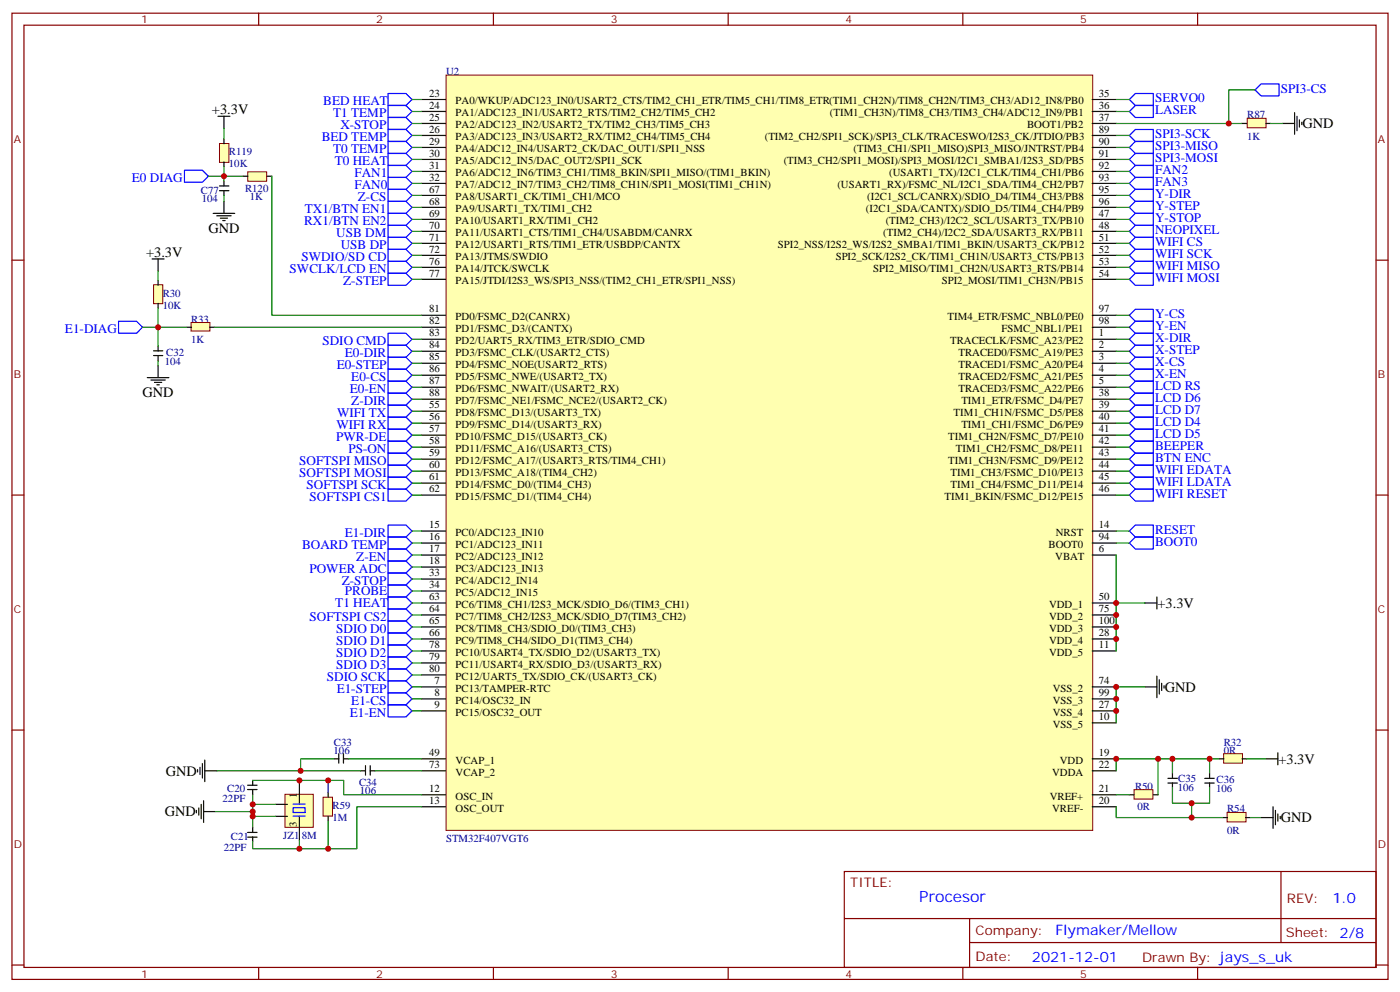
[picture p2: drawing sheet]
<svg xmlns="http://www.w3.org/2000/svg" width="412mm" height="292mm" viewBox="0 0 412 292" stroke-linecap="round" stroke-linejoin="round" font-family="sans-serif">
<defs><g id="words">
<text font-size="4.6" fill="#00f" x="270.8" y="265.5">Procesor</text>
<g font-size="4.2">
<text x="62.4" y="33.5">+3.3V</text>
<text x="383.6" y="37.8">GND</text>
<text x="61.4" y="68.4">GND</text>
<text x="43" y="75.5">+3.3V</text>
<text x="42" y="116.8">GND</text>
<text x="341" y="178.9">+3.3V</text>
<text x="343.1" y="203.6">GND</text>
<text x="376.6" y="224.7">+3.3V</text>
<text x="48.9" y="228.3">GND</text>
<text x="48.5" y="240.3">GND</text>
<text x="377.3" y="242">GND</text>
</g>
<g font-size="4.2" fill="#00f">
<text x="392.5" y="265.7">1.0</text>
<text x="310.9" y="275.3">Flymaker/Mellow</text>
<text x="304" y="283.1">2021-12-01</text>
</g>
<g font-size="3.9" fill="#00f">
<text x="377.3" y="27.2">SPI3-CS</text>
<text x="95.2" y="31">BED HEAT</text>
<text x="98.2" y="34.6">T1 TEMP</text>
<text x="340.3" y="33.6">LASER</text>
<text x="340.3" y="30.1">SERVO0</text>
<text x="94.8" y="41.6">BED TEMP</text>
<text x="100.3" y="38.1">X-STOP</text>
<text x="340.3" y="40.6">SPI3-SCK</text>
<text x="98.2" y="45.2">T0 TEMP</text>
<text x="340.3" y="47.7">SPI3-MOSI</text>
<text x="340.3" y="44.2">SPI3-MISO</text>
<text x="38.9" y="53.6">E0 DIAG</text>
<text x="98.6" y="48.7">T0 HEAT</text>
<text x="104.4" y="52.2">FAN1</text>
<text x="340.3" y="51.2">FAN2</text>
<text x="104.4" y="55.7">FAN0</text>
<text x="105.4" y="59.3">Z-CS</text>
<text x="340.3" y="58.3">Y-DIR</text>
<text x="340.3" y="54.8">FAN3</text>
<text x="89.8" y="62.8">TX1/BTN EN1</text>
<text x="340.3" y="65.3">Y-STOP</text>
<text x="340.3" y="61.8">Y-STEP</text>
<text x="89.6" y="66.3">RX1/BTN EN2</text>
<text x="99.1" y="69.8">USB DM</text>
<text x="340.3" y="68.9">NEOPIXEL</text>
<text x="88.8" y="76.9">SWDIO/SD CD</text>
<text x="100.4" y="73.4">USB DP</text>
<text x="340.3" y="75.9">WIFI SCK</text>
<text x="340.3" y="72.4">WIFI CS</text>
<text x="85.3" y="80.4">SWCLK/LCD EN</text>
<text x="101.1" y="84">Z-STEP</text>
<text x="340.3" y="83">WIFI MOSI</text>
<text x="340.3" y="79.5">WIFI MISO</text>
<text x="340.3" y="93.6">Y-CS</text>
<text x="19.1" y="98.1">E1-DIAG</text>
<text x="95" y="101.6">SDIO CMD</text>
<text x="340.3" y="100.6">X-DIR</text>
<text x="340.3" y="97.1">Y-EN</text>
<text x="101.5" y="105.1">E0-DIR</text>
<text x="340.3" y="107.7">X-CS</text>
<text x="340.3" y="104.1">X-STEP</text>
<text x="99.2" y="108.7">E0-STEP</text>
<text x="103.5" y="112.2">E0-CS</text>
<text x="340.3" y="111.2">X-EN</text>
<text x="103" y="115.7">E0-EN</text>
<text x="103.5" y="119.2">Z-DIR</text>
<text x="340.3" y="118.3">LCD D6</text>
<text x="340.3" y="114.7">LCD RS</text>
<text x="99.3" y="122.8">WIFI TX</text>
<text x="340.3" y="121.8">LCD D7</text>
<text x="340.3" y="125.3">LCD D4</text>
<text x="99" y="129.8">PWR-DE</text>
<text x="99.1" y="126.3">WIFI RX</text>
<text x="340.3" y="128.8">LCD D5</text>
<text x="88.2" y="136.9">SOFTSPI MISO</text>
<text x="102.6" y="133.3">PS-ON</text>
<text x="340.3" y="135.9">BTN ENC</text>
<text x="340.3" y="132.4">BEEPER</text>
<text x="88.2" y="140.4">SOFTSPI MOSI</text>
<text x="90.3" y="143.9">SOFTSPI SCK</text>
<text x="340.3" y="143">WIFI LDATA</text>
<text x="340.3" y="139.4">WIFI EDATA</text>
<text x="91.2" y="147.5">SOFTSPI CS1</text>
<text x="340.3" y="146.5">WIFI RESET</text>
<text x="89" y="161.6">BOARD TEMP</text>
<text x="101.5" y="158">E1-DIR</text>
<text x="340.3" y="160.6">BOOT0</text>
<text x="340.3" y="157.1">RESET</text>
<text x="105" y="165.1">Z-EN</text>
<text x="91.1" y="168.6">POWER ADC</text>
<text x="100.7" y="172.2">Z-STOP</text>
<text x="98.8" y="178.7">T1 HEAT</text>
<text x="101.6" y="175.2">PROBE</text>
<text x="91.2" y="182.7">SOFTSPI CS2</text>
<text x="99.1" y="189.8">SDIO D1</text>
<text x="99.1" y="186.3">SDIO D0</text>
<text x="99.1" y="196.8">SDIO D3</text>
<text x="99.1" y="193.3">SDIO D2</text>
<text x="96.3" y="200.4">SDIO SCK</text>
<text x="99.2" y="203.9">E1-STEP</text>
<text x="103.5" y="207.4">E1-CS</text>
<text x="103" y="211">E1-EN</text>
</g>
<g font-size="3.9" fill="#800">
<text x="250.5" y="261.1">TITLE:</text>
<text x="379.1" y="265.7">REV:</text>
<text x="287.4" y="275.3">Company:</text>
<text x="378.7" y="275.9">Sheet: 2/8</text>
<text x="287.4" y="282.9">Date:</text>
<text x="336.4" y="283">Drawn By: jays_s_uk</text>
</g>
<g font-size="3.2" fill="#800">
<text x="41.6" y="6.9">1</text>
<text x="110.8" y="6.9">2</text>
<text x="179.9" y="6.9">3</text>
<text x="249.1" y="6.9">4</text>
<text x="318.2" y="6.9">5</text>
<text x="4.1" y="42">A</text>
<text x="405.9" y="42">A</text>
<text x="4.1" y="111.1">B</text>
<text x="405.9" y="111.1">B</text>
<text x="4.1" y="180.3">C</text>
<text x="405.9" y="180.3">C</text>
<text x="4.1" y="249.4">D</text>
<text x="405.9" y="249.4">D</text>
<text x="41.6" y="287.7">1</text>
<text x="110.8" y="287.7">2</text>
<text x="179.9" y="287.7">3</text>
<text x="249.1" y="287.7">4</text>
<text x="318.2" y="287.7">5</text>
</g>
<g font-size="3.2" fill="#000080">
<text x="131.4" y="22.1">U2</text>
<text x="367.4" y="34.8">R87</text>
<text x="367.4" y="41.1">1K</text>
<text x="67.4" y="45.8">R119</text>
<text x="67.4" y="49.3">10K</text>
<text x="59.2" y="57.1">C77</text>
<text x="59.4" y="59.6">104</text>
<text x="72.2" y="56.4">R120</text>
<text x="73.6" y="58.9">1K</text>
<text x="47.9" y="87.3">R30</text>
<text x="47.9" y="90.9">10K</text>
<text x="56.3" y="94.9">R33</text>
<text x="56.3" y="100.9">1K</text>
<text x="48.5" y="107.6">104</text>
<text x="49" y="104.7">C32</text>
<text x="98.3" y="221.9">106</text>
<text x="98.4" y="219.4">C33</text>
<text x="360.5" y="221.9">0R</text>
<text x="360.5" y="219.4">R32</text>
<text x="67" y="233.2">C20</text>
<text x="105.8" y="231.4">C34</text>
<text x="106" y="233.5">106</text>
<text x="334.4" y="232.5">R50</text>
<text x="347" y="232.8">106</text>
<text x="347.1" y="230">C35</text>
<text x="358.3" y="233.2">106</text>
<text x="358.3" y="230.3">C36</text>
<text x="65.6" y="236">22PF</text>
<text x="97.9" y="238.1">R59</text>
<text x="335.1" y="238.5">0R</text>
<text x="361.5" y="239.1">R54</text>
<text x="97.9" y="241.7">1M</text>
<text x="361.5" y="245.4">0R</text>
<text x="65.9" y="250.4">22PF</text>
<text x="68" y="247.3">C21</text>
<text x="83.4" y="246.9">JZ1</text>
<text x="88.9" y="246.9">8M</text>
<text x="131.4" y="247.9">STM32F407VGT6</text>
</g>
<g font-size="3.2">
<text x="126.4" y="28.5">23</text>
<text x="323.6" y="28.5">35</text>
<text x="126.4" y="32">24</text>
<text x="126.4" y="35.5">25</text>
<text x="134.2" y="30.7">PA0/WKUP/ADC123_IN0/USART2_CTS/TIM2_CH1_ETR/TIM5_CH1/TIM8_ETR(TIM1_CH2N)/TIM8_CH2N/TIM3_CH3/AD12_IN8/PB0</text>
<text x="134.2" y="34.3">PA1/ADC123_IN1/USART2_RTS/TIM2_CH2/TIM5_CH2</text>
<text x="244.5" y="34.3">(TIM1_CH3N)/TIM8_CH3/TIM3_CH4/ADC12_IN9/PB1</text>
<text x="323.6" y="32">36</text>
<text x="323.6" y="35.5">37</text>
<text x="126.4" y="39">26</text>
<text x="134.2" y="37.8">PA2/ADC123_IN2/USART2_TX/TIM2_CH3/TIM5_CH3</text>
<text x="134.2" y="41.3">PA3/ADC123_IN3/USART2_RX/TIM2_CH4/TIM5_CH4</text>
<text x="225.3" y="41.3">(TIM2_CH2/SPI1_SCK)/SPI3_CLK/TRACESWO/I2S3_CK/JTDIO/PB3</text>
<text x="302.6" y="37.8">BOOT1/PB2</text>
<text x="323.6" y="39">89</text>
<text x="126.4" y="42.6">29</text>
<text x="126.4" y="46.1">30</text>
<text x="134.2" y="44.9">PA4/ADC12_IN4/USART2_CK/DAC_OUT1/SPI1_NSS</text>
<text x="251.4" y="44.9">(TIM3_CH1/SPI1_MISO)SPI3_MISO/JNTRST/PB4</text>
<text x="323.6" y="42.6">90</text>
<text x="323.6" y="46.1">91</text>
<text x="126.4" y="49.6">31</text>
<text x="126.4" y="53.1">32</text>
<text x="134.2" y="48.4">PA5/ADC12_IN5/DAC_OUT2/SPI1_SCK</text>
<text x="134.2" y="51.9">PA6/ADC12_IN6/TIM3_CH1/TIM8_BKIN/SPI1_MISO/(TIM1_BKIN)</text>
<text x="230.9" y="48.4">(TIM3_CH2/SPI1_MOSI)/SPI3_MOSI/I2C1_SMBA1/I2S3_SD/PB5</text>
<text x="261.9" y="51.9">(USART1_TX)/I2C1_CLK/TIM4_CH1/PB6</text>
<text x="323.6" y="49.6">92</text>
<text x="323.6" y="53.1">93</text>
<text x="126.4" y="56.7">67</text>
<text x="134.2" y="55.4">PA7/ADC12_IN7/TIM3_CH2/TIM8_CH1N/SPI1_MOSI(TIM1_CH1N)</text>
<text x="134.2" y="59">PA8/USART1_CK/TIM1_CH1/MCO</text>
<text x="246.7" y="55.4">(USART1_RX)/FSMC_NL/I2C1_SDA/TIM4_CH2/PB7</text>
<text x="255.5" y="59">(I2C1_SCL/CANRX)/SDIO_D4/TIM4_CH3/PB8</text>
<text x="323.6" y="56.7">95</text>
<text x="126.4" y="60.2">68</text>
<text x="126.4" y="63.7">69</text>
<text x="134.2" y="62.5">PA9/USART1_TX/TIM1_CH2</text>
<text x="255.1" y="62.5">(I2C1_SDA/CANTX)/SDIO_D5/TIM4_CH4/PB9</text>
<text x="323.6" y="60.2">96</text>
<text x="323.6" y="63.7">47</text>
<text x="126.4" y="67.3">70</text>
<text x="126.4" y="70.8">71</text>
<text x="134.2" y="66">PA10/USART1_RX/TIM1_CH2</text>
<text x="134.2" y="69.6">PA11/USART1_CTS/TIM1_CH4/USABDM/CANRX</text>
<text x="260.2" y="69.6">(TIM2_CH4)/I2C2_SDA/USART3_RX/PB11</text>
<text x="260.9" y="66">(TIM2_CH3)/I2C2_SCL/USART3_TX/PB10</text>
<text x="323.6" y="67.3">48</text>
<text x="323.6" y="70.8">51</text>
<text x="126.4" y="74.3">72</text>
<text x="126.4" y="77.8">76</text>
<text x="134.2" y="73.1">PA12/USART1_RTS/TIM1_ETR/USBDP/CANTX</text>
<text x="134.2" y="76.6">PA13/JTMS/SWDIO</text>
<text x="229.1" y="73.1">SPI2_NSS/I2S2_WS/I2S2_SMBA1/TIM1_BKIN/USART3_CK/PB12</text>
<text x="246.2" y="76.6">SPI2_SCK/I2S2_CK/TIM1_CH1N/USART3_CTS/PB13</text>
<text x="323.6" y="74.3">52</text>
<text x="323.6" y="77.8">53</text>
<text x="126.4" y="81.4">77</text>
<text x="134.2" y="80.1">PA14/JTCK/SWCLK</text>
<text x="134.2" y="83.7">PA15/JTDI/I2S3_WS/SPI3_NSS/(TIM2_CH1_ETR/SPI1_NSS)</text>
<text x="257.2" y="80.1">SPI2_MISO/TIM1_CH2N/USART3_RTS/PB14</text>
<text x="277.4" y="83.7">SPI2_MOSI/TIM1_CH3N/PB15</text>
<text x="323.6" y="81.4">54</text>
<text x="126.4" y="92">81</text>
<text x="126.4" y="95.5">82</text>
<text x="134.2" y="94.2">PD0/FSMC_D2(CANRX)</text>
<text x="279.2" y="94.2">TIM4_ETR/FSMC_NBL0/PE0</text>
<text x="323.6" y="92">97</text>
<text x="323.6" y="95.5">98</text>
<text x="126.4" y="99">83</text>
<text x="134.2" y="97.8">PD1/FSMC_D3/(CANTX)</text>
<text x="134.2" y="101.3">PD2/UART5_RX/TIM3_ETR/SDIO_CMD</text>
<text x="279.9" y="101.3">TRACECLK/FSMC_A23/PE2</text>
<text x="295" y="97.8">FSMC_NBL1/PE1</text>
<text x="323.6" y="99">1</text>
<text x="126.4" y="102.5">84</text>
<text x="126.4" y="106.1">85</text>
<text x="134.2" y="104.8">PD3/FSMC_CLK/(USART2_CTS)</text>
<text x="282.3" y="104.8">TRACED0/FSMC_A19/PE3</text>
<text x="323.6" y="102.5">2</text>
<text x="323.6" y="106.1">3</text>
<text x="126.4" y="109.6">86</text>
<text x="126.4" y="113.1">87</text>
<text x="134.2" y="108.4">PD4/FSMC_NOE(USART2_RTS)</text>
<text x="134.2" y="111.9">PD5/FSMC_NWE/(USART2_TX)</text>
<text x="282.3" y="108.4">TRACED1/FSMC_A20/PE4</text>
<text x="282.3" y="111.9">TRACED2/FSMC_A21/PE5</text>
<text x="323.6" y="109.6">4</text>
<text x="323.6" y="113.1">5</text>
<text x="126.4" y="116.6">88</text>
<text x="134.2" y="115.4">PD6/FSMC_NWAIT/(USART2_RX)</text>
<text x="134.2" y="118.9">PD7/FSMC_NE1/FSMC_NCE2/(USART2_CK)</text>
<text x="282.3" y="115.4">TRACED3/FSMC_A22/PE6</text>
<text x="283.2" y="118.9">TIM1_ETR/FSMC_D4/PE7</text>
<text x="323.6" y="116.6">38</text>
<text x="126.4" y="120.2">55</text>
<text x="126.4" y="123.7">56</text>
<text x="134.2" y="122.5">PD8/FSMC_D13/(USART3_TX)</text>
<text x="134.2" y="126">PD9/FSMC_D14/(USART3_RX)</text>
<text x="280.9" y="122.5">TIM1_CH1N/FSMC_D5/PE8</text>
<text x="283.2" y="126">TIM1_CH1/FSMC_D6/PE9</text>
<text x="323.6" y="120.2">39</text>
<text x="323.6" y="123.7">40</text>
<text x="126.4" y="127.2">57</text>
<text x="126.4" y="130.8">58</text>
<text x="134.2" y="129.5">PD10/FSMC_D15/(USART3_CK)</text>
<text x="279.3" y="129.5">TIM1_CH2N/FSMC_D7/PE10</text>
<text x="323.6" y="127.2">41</text>
<text x="323.6" y="130.8">42</text>
<text x="126.4" y="134.3">59</text>
<text x="126.4" y="137.8">60</text>
<text x="134.2" y="133.1">PD11/FSMC_A16/(USART3_CTS)</text>
<text x="134.2" y="136.6">PD12/FSMC_A17/(USART3_RTS/TIM4_CH1)</text>
<text x="279.3" y="136.6">TIM1_CH3N/FSMC_D9/PE12</text>
<text x="281.6" y="133.1">TIM1_CH2/FSMC_D8/PE11</text>
<text x="323.6" y="134.3">43</text>
<text x="323.6" y="137.8">44</text>
<text x="126.4" y="141.3">61</text>
<text x="134.2" y="140.1">PD13/FSMC_A18/(TIM4_CH2)</text>
<text x="134.2" y="143.6">PD14/FSMC_D0/(TIM4_CH3)</text>
<text x="280" y="140.1">TIM1_CH3/FSMC_D10/PE13</text>
<text x="280" y="143.6">TIM1_CH4/FSMC_D11/PE14</text>
<text x="323.6" y="141.3">45</text>
<text x="126.4" y="144.9">62</text>
<text x="134.2" y="147.2">PD15/FSMC_D1/(TIM4_CH4)</text>
<text x="278.3" y="147.2">TIM1_BKIN/FSMC_D12/PE15</text>
<text x="323.6" y="144.9">46</text>
<text x="126.4" y="155.5">15</text>
<text x="323.6" y="155.5">14</text>
<text x="126.4" y="159">16</text>
<text x="134.2" y="157.7">PC0/ADC123_IN10</text>
<text x="134.2" y="161.3">PC1/ADC123_IN11</text>
<text x="308.9" y="161.3">BOOT0</text>
<text x="311" y="157.7">NRST</text>
<text x="323.6" y="159">94</text>
<text x="126.4" y="162.5">17</text>
<text x="126.4" y="166">18</text>
<text x="134.2" y="164.8">PC2/ADC123_IN12</text>
<text x="310.8" y="164.8">VBAT</text>
<text x="323.6" y="162.5">6</text>
<text x="126.4" y="169.6">33</text>
<text x="126.4" y="173.1">34</text>
<text x="134.2" y="168.3">PC3/ADC123_IN13</text>
<text x="134.2" y="171.9">PC4/ADC12_IN14</text>
<text x="126.4" y="176.6">63</text>
<text x="134.2" y="175.4">PC5/ADC12_IN15</text>
<text x="134.2" y="178.9">PC6/TIM8_CH1/I2S3_MCK/SDIO_D6/(TIM3_CH1)</text>
<text x="309" y="178.9">VDD_1</text>
<text x="323.6" y="176.6">50</text>
<text x="126.4" y="180.1">64</text>
<text x="126.4" y="183.7">65</text>
<text x="134.2" y="182.4">PC7/TIM8_CH2/I2S3_MCK/SDIO_D7(TIM3_CH2)</text>
<text x="134.2" y="186">PC8/TIM8_CH3/SDIO_D0/(TIM3_CH3)</text>
<text x="309" y="182.4">VDD_2</text>
<text x="309" y="186">VDD_3</text>
<text x="323.6" y="180.1">75</text>
<text x="323.6" y="183.7">100</text>
<text x="126.4" y="187.2">66</text>
<text x="126.4" y="190.7">78</text>
<text x="134.2" y="189.5">PC9/TIM8_CH4/SIDO_D1(TIM3_CH4)</text>
<text x="309" y="189.5">VDD_4</text>
<text x="323.6" y="187.2">28</text>
<text x="323.6" y="190.7">11</text>
<text x="126.4" y="194.3">79</text>
<text x="126.4" y="197.8">80</text>
<text x="134.2" y="193">PC10/USART4_TX/SDIO_D2/(USART3_TX)</text>
<text x="134.2" y="196.6">PC11/USART4_RX/SDIO_D3/(USART3_RX)</text>
<text x="309" y="193">VDD_5</text>
<text x="128" y="201.3">7</text>
<text x="134.2" y="200.1">PC12/UART5_TX/SDIO_CK/(USART3_CK)</text>
<text x="134.2" y="203.6">PC13/TAMPER-RTC</text>
<text x="310.1" y="203.6">VSS_2</text>
<text x="323.6" y="201.3">74</text>
<text x="128" y="204.8">8</text>
<text x="128" y="208.4">9</text>
<text x="134.2" y="207.1">PC14/OSC32_IN</text>
<text x="310.1" y="207.1">VSS_3</text>
<text x="323.6" y="204.8">99</text>
<text x="323.6" y="208.4">27</text>
<text x="134.2" y="210.7">PC15/OSC32_OUT</text>
<text x="310.1" y="210.7">VSS_4</text>
<text x="310.1" y="214.2">VSS_5</text>
<text x="323.6" y="211.9">10</text>
<text x="126.4" y="226">73</text>
<text x="126.4" y="222.5">49</text>
<text x="134.2" y="224.8">VCAP_1</text>
<text x="312.2" y="224.8">VDD</text>
<text x="323.6" y="226">22</text>
<text x="323.6" y="222.5">19</text>
<text x="126.4" y="233.1">12</text>
<text x="134.2" y="228.3">VCAP_2</text>
<text x="309.9" y="228.3">VDDA</text>
<text x="323.6" y="233.1">21</text>
<text x="87.4" y="234.9" transform="rotate(-90 87.4 234.9)">1</text>
<text x="126.4" y="236.6">13</text>
<text x="134.2" y="235.4">OSC_IN</text>
<text x="134.2" y="238.9">OSC_OUT</text>
<text x="309.2" y="235.4">VREF+</text>
<text x="310" y="238.9">VREF-</text>
<text x="323.6" y="236.6">20</text>
<text x="87.4" y="243.5" transform="rotate(-90 87.4 243.5)">3</text>
</g>
</g></defs>
<g fill="none" stroke="#870000" stroke-width=".35">
<path d="M3.5 3.9h405.4v284.3h-405.4zM7.1 7.4h398.2v277.3h-398.2zM76.2 3.9v3.5M145.3 3.9v3.5M214.5 3.9v3.5M283.6 3.9v3.5M352.8 3.9v3.5M3.5 76.6h3.6M405.3 76.6h3.6M3.5 145.7h3.6M405.3 145.7h3.6M3.5 214.8h3.6"/>
<path d="M405.3 214.8h3.6M248.7 256.5h156.6v28.2h-156.6zM377.3 256.5v20.9M248.7 270.3h156.5M285.6 277.4h119.6M285.6 270.3v14.1M3.5 284h3.6M76.2 284.7v3.5M145.3 284.7v3.5M214.5 284.7v3.5M283.6 284.7v3.5M352.8 284.7v3.5"/>
<path d="M405.3 284h3.6"/>
</g>
<path d="M73 50.6h5.5v2.7h-5.5z" fill="#ffffb0" stroke="#800000" stroke-width=".29"/>
<path d="M64.7 54.7h2.7M64.7 56.1h2.7M66 53.3v1.4M66 56.1v1.4M71.6 51.9h1.4M78.7 51.9h1.4" fill="none" stroke="#000" stroke-width=".35"/>
<path d="M64.7 42.2h2.7v5.6h-2.7z" fill="#ffffb0" stroke="#800000" stroke-width=".29"/>
<path d="M66 40.9v1.4M66 47.6v1.4" fill="none" stroke="#000" stroke-width=".35"/>
<path d="M367.4 34.8h5.5v2.8h-5.5z" fill="#ffffb0" stroke="#800000" stroke-width=".29"/>
<path d="M365.8 36.3h1.4M372.9 36.3h1.4" fill="none" stroke="#000" stroke-width=".35"/>
<path d="M56.3 94.9h5.5v2.5h-5.5z" fill="#ffffb0" stroke="#800000" stroke-width=".29"/>
<path d="M55 96.3h1.4M61.8 96.3h1.3M45.2 103.2h2.7M45.2 104.6h2.7M46.6 102v1.3M46.6 104.8v1.4" fill="none" stroke="#000" stroke-width=".35"/>
<path d="M45.2 83.8h2.7v5.6h-2.7z" fill="#ffffb0" stroke="#800000" stroke-width=".29"/>
<path d="M46.6 82.5v1.4M46.6 89.3v1.4M98.4 223.3h1.4M99.8 221.8v2.8M101.2 221.8v2.8M101.3 223.3h1.4M106.2 226.8h1.4M107.7 225.3v2.8M109 226.8h1.4M109.1 225.3v2.8" fill="none" stroke="#000" stroke-width=".35"/>
<path d="M361.5 239.1h5.5v2.8h-5.5z" fill="#ffffb0" stroke="#800000" stroke-width=".29"/>
<path d="M344 230.4h2.8M344 229.1h2.8M345.4 227.5v1.4M345.4 230.4v1.4M354.9 230.4h2.8M354.9 229.1h2.8M356.3 227.5v1.4M356.3 230.4v1.4M360.2 240.6h1.4M366.9 240.6h1.4" fill="none" stroke="#000" stroke-width=".35"/>
<path d="M334.1 232.4h5.5v2.8h-5.5z" fill="#ffffb0" stroke="#800000" stroke-width=".29"/>
<path d="M332.7 233.9h1.4M339.7 233.9h1.4" fill="none" stroke="#000" stroke-width=".35"/>
<path d="M360.4 221.8h5.6v2.8h-5.6z" fill="#ffffb0" stroke="#800000" stroke-width=".29"/>
<path d="M359.1 223.3h1.4M365.9 223.3h1.3" fill="none" stroke="#000" stroke-width=".35"/>
<path d="M95.2 234.6h2.7v5.6h-2.7z" fill="#ffffb0" stroke="#800000" stroke-width=".29"/>
<path d="M96.7 233.2v1.4M96.7 240.3v1.4" fill="none" stroke="#000" stroke-width=".35"/>
<path d="M131.4 22.1h190.5v222.3h-190.5z" fill="#ffffb0" stroke="#800000" stroke-width=".29"/>
<g fill="none" stroke="#000" stroke-width=".35">
<path d="M124.2 29.3h7M124.2 32.8h7M124.2 36.3h7M124.2 39.9h7M321.7 29.3h7.1M321.7 32.8h7.1M321.7 36.3h7.1M321.7 39.9h7.1M124.2 43.4h7M124.2 46.9h7M124.2 50.4h7M124.2 54h7"/>
<path d="M124.2 57.5h7M321.7 43.4h7.1M321.7 46.9h7.1M321.7 50.4h7.1M321.7 54h7.1M321.7 57.5h7.1M124.2 61h7M124.2 64.6h7M124.2 68.1h7M124.2 71.6h7M124.2 75.1h7M124.2 78.7h7"/>
<path d="M321.7 61h7.1M321.7 64.6h7.1M321.7 68.1h7.1M321.7 71.6h7.1M321.7 75.1h7.1M321.7 78.7h7.1M124.2 82.2h7M124.2 92.8h7M124.2 96.3h7M124.2 99.8h7M321.7 82.2h7.1M321.7 92.8h7.1"/>
<path d="M321.7 96.3h7.1M321.7 99.8h7.1M124.2 103.4h7M124.2 106.9h7M124.2 110.4h7M124.2 113.9h7M124.2 117.5h7M321.7 103.4h7.1M321.7 106.9h7.1M321.7 110.4h7.1M321.7 113.9h7.1M321.7 117.5h7.1"/>
<path d="M124.2 121h7M124.2 124.5h7M124.2 128.1h7M124.2 131.6h7M124.2 135.1h7M124.2 138.6h7M321.7 121h7.1M321.7 124.5h7.1M321.7 128.1h7.1M321.7 131.6h7.1M321.7 135.1h7.1M321.7 138.6h7.1"/>
<path d="M124.2 142.2h7M124.2 145.7h7M124.2 156.3h7M124.2 159.8h7M321.7 142.2h7.1M321.7 145.7h7.1M321.7 156.3h7.1M321.7 159.8h7.1M124.2 163.3h7M124.2 166.9h7M124.2 170.4h7M124.2 173.9h7"/>
<path d="M124.2 177.4h7M321.7 163.3h7.1M321.7 177.4h7.1M124.2 181h7M124.2 184.5h7M124.2 188h7M124.2 191.6h7M124.2 195.1h7M124.2 198.6h7M321.7 181h7.1M321.7 184.5h7.1M321.7 188h7.1"/>
<path d="M321.7 191.6h7.1M124.2 202.1h7M124.2 205.7h7M124.2 209.2h7M321.7 202.1h7.1M321.7 205.7h7.1M321.7 209.2h7.1M321.7 212.7h7.1M72.9 231.1h2.8M72.9 232.3h2.8M74.4 229.7v1.3M74.4 232.5v1.4"/>
<path d="M124.2 226.8h7M124.2 233.9h7M124.2 237.4h7M124.2 223.3h7M321.7 226.8h7.1M321.7 233.9h7.1M321.7 237.4h7.1M321.7 223.3h7.1M72.9 246.4h2.8M72.9 245h2.8M74.4 243.4v1.4M74.4 246.3v1.3"/>
</g>
<path d="M83.9 233.7h8.4v9.8h-8.4z" fill="#ffffb0" stroke="#800000" stroke-width=".29"/>
<g fill="none" stroke="#000" stroke-width=".35">
<path d="M64.2 34.2h3.5M66 34.2v3.5M377.8 36.3h3.6M381.4 33.2v6.3M382.1 34.2v4.3M382.8 35.3v2.1M383.5 36v.7M66 59.3v3.5M44.8 76.2h3.5M46.6 76.2v3.5M62.8 62.8h6.3M63.9 63.5h4.2"/>
<path d="M64.9 64.2h2.1M65.6 64.9h.7M43.4 111.1h6.3M44.4 111.8h4.3M45.5 112.5h2.1M46.2 113.2h.7M46.6 107.6v3.5M337.3 177.4h3.5M340.8 175.7v3.5M340.8 199v6.3M337.3 202.1h3.5M341.5 200v4.3"/>
<path d="M342.2 201.1v2.1M342.9 201.8v.7M57.9 238.5v.7M58.2 226.5v.7M58.6 237.8v2.1M58.9 225.8v2.1M59.3 236.7v4.2M59.6 224.7v4.3M60 238.8h3.5M60 235.7v6.3M60.3 226.8h3.6M60.3 223.7v6.3"/>
<path d="M81.1 236.7h3.6M88.2 229.7v7M372.9 223.3h3.5M375 237.4v6.4M375.7 238.5v4.2M376.4 221.5v3.6M376.4 239.5v2.2M81.1 240.2h3.6M88.2 240.2v7.1M371.5 240.6h3.5M377.1 240.2v.7"/>
</g>
<g fill="none" stroke="#00f" stroke-width=".35">
<path d="M114.3 27.5h5.3l1.8 1.8-1.8 1.7h-5.3zM114.3 31h5.3l1.8 1.8-1.8 1.8h-5.3zM114.3 34.6h5.3l1.8 1.7-1.8 1.8h-5.3zM114.3 38.1h5.3l1.8 1.8-1.8 1.7h-5.3zM332.7 39.9l1.7-1.8h5.3v3.5h-5.3zM334.4 31h5.3v3.6h-5.3l-1.7-1.8zM334.4 27.5h5.3v3.5h-5.3l-1.7-1.7zM369.7 26.5l1.8-1.8h5.3v3.5h-5.3zM54.3 50.1h5.3l1.8 1.8-1.8 1.7h-5.3zM114.3 41.6h5.3l1.8 1.8-1.8 1.8h-5.3zM114.3 45.2h5.3l1.8 1.7-1.8 1.8h-5.3zM114.3 48.7h5.3l1.8 1.7-1.8 1.8h-5.3z"/>
<path d="M114.3 52.2h5.3l1.8 1.8-1.8 1.7h-5.3zM114.3 55.7h5.3l1.8 1.8-1.8 1.8h-5.3zM114.3 59.3h5.3l1.8 1.7-1.8 1.8h-5.3zM332.7 54l1.7-1.8h5.3v3.5h-5.3zM332.7 46.9l1.7-1.7h5.3v3.5h-5.3zM334.4 55.7h5.3v3.6h-5.3l-1.7-1.8zM334.4 48.7h5.3v3.5h-5.3l-1.7-1.8zM334.4 41.6h5.3v3.6h-5.3l-1.7-1.8zM114.3 62.8h5.3l1.8 1.8-1.8 1.7h-5.3zM114.3 66.3h5.3l1.8 1.8-1.8 1.7h-5.3zM114.3 69.8h5.3l1.8 1.8-1.8 1.8h-5.3zM114.3 73.4h5.3l1.8 1.7-1.8 1.8h-5.3z"/>
<path d="M114.3 76.9h5.3l1.8 1.8-1.8 1.7h-5.3zM332.7 78.7l1.7-1.8h5.3v3.5h-5.3zM332.7 71.6l1.7-1.8h5.3v3.6h-5.3zM332.7 64.6l1.7-1.8h5.3v3.5h-5.3zM332.7 61l1.7-1.7h5.3v3.5h-5.3zM334.4 73.4h5.3v3.5h-5.3l-1.7-1.8zM334.4 66.3h5.3v3.5h-5.3l-1.7-1.7zM34.9 94.5h5.3l1.8 1.8-1.8 1.8h-5.3zM114.3 80.4h5.3l1.8 1.8-1.8 1.8h-5.3zM114.3 98.1h5.3l1.8 1.7-1.8 1.8h-5.3zM332.7 92.8l1.7-1.8h5.3v3.5h-5.3zM334.4 98.1h5.3v3.5h-5.3l-1.7-1.8z"/>
<path d="M334.4 94.5h5.3v3.6h-5.3l-1.7-1.8zM334.4 80.4h5.3v3.6h-5.3l-1.7-1.8zM114.3 119.2h5.3l1.8 1.8-1.8 1.8h-5.3zM114.3 115.7h5.3l1.8 1.8-1.8 1.7h-5.3zM114.3 112.2h5.3l1.8 1.7-1.8 1.8h-5.3zM114.3 108.7h5.3l1.8 1.7-1.8 1.8h-5.3zM114.3 105.1h5.3l1.8 1.8-1.8 1.8h-5.3zM114.3 101.6h5.3l1.8 1.8-1.8 1.7h-5.3zM332.7 117.5l1.7-1.8h5.3v3.5h-5.3zM332.7 110.4l1.7-1.7h5.3v3.5h-5.3zM332.7 103.4l1.7-1.8h5.3v3.5h-5.3zM334.4 119.2h5.3v3.6h-5.3l-1.7-1.8z"/>
<path d="M334.4 112.2h5.3v3.5h-5.3l-1.7-1.8zM334.4 105.1h5.3v3.6h-5.3l-1.7-1.8zM114.3 136.9h5.3l1.8 1.7-1.8 1.8h-5.3zM114.3 133.3h5.3l1.8 1.8-1.8 1.8h-5.3zM114.3 129.8h5.3l1.8 1.8-1.8 1.7h-5.3zM114.3 126.3h5.3l1.8 1.8-1.8 1.7h-5.3zM114.3 122.8h5.3l1.8 1.7-1.8 1.8h-5.3zM332.7 135.1l1.7-1.8h5.3v3.6h-5.3zM332.7 124.5l1.7-1.7h5.3v3.5h-5.3zM334.4 136.9h5.3v3.5h-5.3l-1.7-1.8zM334.4 129.8h5.3v3.5h-5.3l-1.7-1.7zM334.4 126.3h5.3v3.5h-5.3l-1.7-1.7z"/>
<path d="M114.3 158h5.3l1.8 1.8-1.8 1.8h-5.3zM114.3 154.5h5.3l1.8 1.8-1.8 1.7h-5.3zM114.3 143.9h5.3l1.8 1.8-1.8 1.8h-5.3zM114.3 140.4h5.3l1.8 1.8-1.8 1.7h-5.3zM332.7 156.3l1.7-1.8h5.3v3.5h-5.3zM332.7 142.2l1.7-1.8h5.3v3.5h-5.3zM334.4 158h5.3v3.6h-5.3l-1.7-1.8zM334.4 143.9h5.3v3.6h-5.3l-1.7-1.8zM114.3 179.2h5.3l1.8 1.8-1.8 1.7h-5.3zM114.3 175.7h5.3l1.8 1.7-1.8 1.8h-5.3zM114.3 172.2h5.3l1.8 1.7-1.8 1.8h-5.3zM114.3 168.6h5.3l1.8 1.8-1.8 1.8h-5.3z"/>
<path d="M114.3 165.1h5.3l1.8 1.8-1.8 1.7h-5.3zM114.3 161.6h5.3l1.8 1.7-1.8 1.8h-5.3zM114.3 196.8h5.3l1.8 1.8-1.8 1.8h-5.3zM114.3 193.3h5.3l1.8 1.8-1.8 1.7h-5.3zM114.3 189.8h5.3l1.8 1.8-1.8 1.7h-5.3zM114.3 186.3h5.3l1.8 1.7-1.8 1.8h-5.3zM114.3 182.7h5.3l1.8 1.8-1.8 1.8h-5.3zM114.3 207.4h5.3l1.8 1.8-1.8 1.8h-5.3zM114.3 203.9h5.3l1.8 1.8-1.8 1.7h-5.3zM114.3 200.4h5.3l1.8 1.7-1.8 1.8h-5.3zM86.3 237.7h3.6v1.4h-3.6zM86.3 236.6h3.6"/>
<path d="M86.3 240.2h3.6"/>
</g>
<path d="M96.7 229.7v3.5" fill="none" stroke="#000080" stroke-width=".35"/>
<g fill="none" stroke="#008700" stroke-width=".35">
<path d="M66 37.7v3.2M121.4 29.3h2.8M121.4 32.8h2.8M121.4 36.3h2.8M121.4 39.9h2.8M328.8 29.3h3.9M328.8 32.8h3.9M328.8 36.3h37M328.8 39.9h3.9M369.7 26.5h-7.8v9.8M374.3 36.3h3.5M61.4 51.9h10.2"/>
<path d="M66 49v4.3M66 57.5v1.8M80.1 51.9v40.9h44.1M121.4 43.4h2.8M121.4 46.9h2.8M121.4 50.4h2.8M121.4 54h2.8M121.4 57.5h2.8M328.8 43.4h3.9M328.8 46.9h3.9M328.8 50.4h3.9M328.8 54h3.9"/>
<path d="M328.8 57.5h3.9M46.6 79.7v2.8M121.4 61h2.8M121.4 64.6h2.8M121.4 68.1h2.8M121.4 71.6h2.8M121.4 75.1h2.8M121.4 78.7h2.8M328.8 61h3.9M328.8 64.6h3.9M328.8 68.1h3.9M328.8 71.6h3.9"/>
<path d="M328.8 75.1h3.9M328.8 78.7h3.9M42 96.3h13M46.6 90.7v11.3M63.1 96.3h61.1M121.4 82.2h2.8M121.4 99.8h2.8M328.8 82.2h3.9M328.8 96.3h3.9M328.8 99.8h3.9M328.8 92.8h3.9M46.6 106.2v1.4"/>
<path d="M121.4 103.4h2.8M121.4 106.9h2.8M121.4 110.4h2.8M121.4 113.9h2.8M121.4 117.5h2.8M328.8 103.4h3.9M328.8 106.9h3.9M328.8 110.4h3.9M328.8 113.9h3.9M328.8 117.5h3.9M121.4 138.6h2.8M121.4 135.1h2.8"/>
<path d="M121.4 131.6h2.8M121.4 128.1h2.8M121.4 121h2.8M121.4 124.5h2.8M328.8 138.6h3.9M328.8 135.1h3.9M328.8 131.6h3.9M328.8 128.1h3.9M328.8 121h3.9M328.8 124.5h3.9M121.4 159.8h2.8M121.4 156.3h2.8"/>
<path d="M121.4 145.7h2.8M121.4 142.2h2.8M328.8 159.8h3.9M328.8 156.3h3.9M328.8 145.7h3.9M328.8 142.2h3.9M121.4 177.4h2.8M121.4 173.9h2.8M121.4 170.4h2.8M121.4 166.9h2.8M121.4 163.3h2.8M328.8 177.4h8.5"/>
<path d="M328.8 163.3v28.3M121.4 198.6h2.8M121.4 195.1h2.8M121.4 191.6h2.8M121.4 188h2.8M121.4 184.5h2.8M121.4 181h2.8M121.4 209.2h2.8M121.4 205.7h2.8M121.4 202.1h2.8M337.3 202.1h-8.5v10.6M63.5 238.8h10.9"/>
<path d="M63.9 226.8h42.3M74.4 229.7h26.8v4.2h23M74.4 233.9v9.5M74.4 236.7h6.7M98.4 223.3h-9.9v3.5M102.7 223.3h21.5M110.4 226.8h13.8M124.2 237.4h-19.1v12.4h-30.7v-2.2M328.8 237.4v3.2h31.4M328.8 233.9h3.9M341.1 223.3v10.6M345.4 231.8v4.6h10.9v-4.6"/>
<path d="M345.4 223.3v4.2M351 236.4v4.2M356.3 223.3v4.2M359.1 223.3h-30.3v3.5M367.2 223.3h5.7M74.4 240.2h6.7M88.2 247.3v2.5M96.7 241.7v8.1M368.3 240.6h3.2"/>
</g>
<g fill="#c00">
<circle cx="66" cy="51.9" r=".88"/>
<circle cx="46.6" cy="96.3" r=".88"/>
<circle cx="88.5" cy="226.8" r=".88"/>
<circle cx="96.7" cy="229.7" r=".88"/>
<circle cx="88.2" cy="229.7" r=".88"/>
<circle cx="74.4" cy="236.7" r=".88"/>
<circle cx="74.4" cy="240.2" r=".88"/>
<circle cx="74.4" cy="238.8" r=".88"/>
<circle cx="88.2" cy="249.8" r=".88"/>
<circle cx="96.7" cy="249.8" r=".88"/>
<circle cx="328.8" cy="177.4" r=".88"/>
<circle cx="328.8" cy="181" r=".88"/>
<circle cx="328.8" cy="184.5" r=".88"/>
<circle cx="328.8" cy="188" r=".88"/>
<circle cx="328.8" cy="205.7" r=".88"/>
<circle cx="328.8" cy="209.2" r=".88"/>
<circle cx="328.8" cy="202.1" r=".88"/>
<circle cx="328.8" cy="223.3" r=".88"/>
<circle cx="341.1" cy="223.3" r=".88"/>
<circle cx="351" cy="240.6" r=".88"/>
<circle cx="351" cy="236.4" r=".88"/>
<circle cx="345.4" cy="223.3" r=".88"/>
<circle cx="356.3" cy="223.3" r=".88"/>
<circle cx="362" cy="36.3" r=".88"/>
</g>
<use href="#words"/>
</svg>
